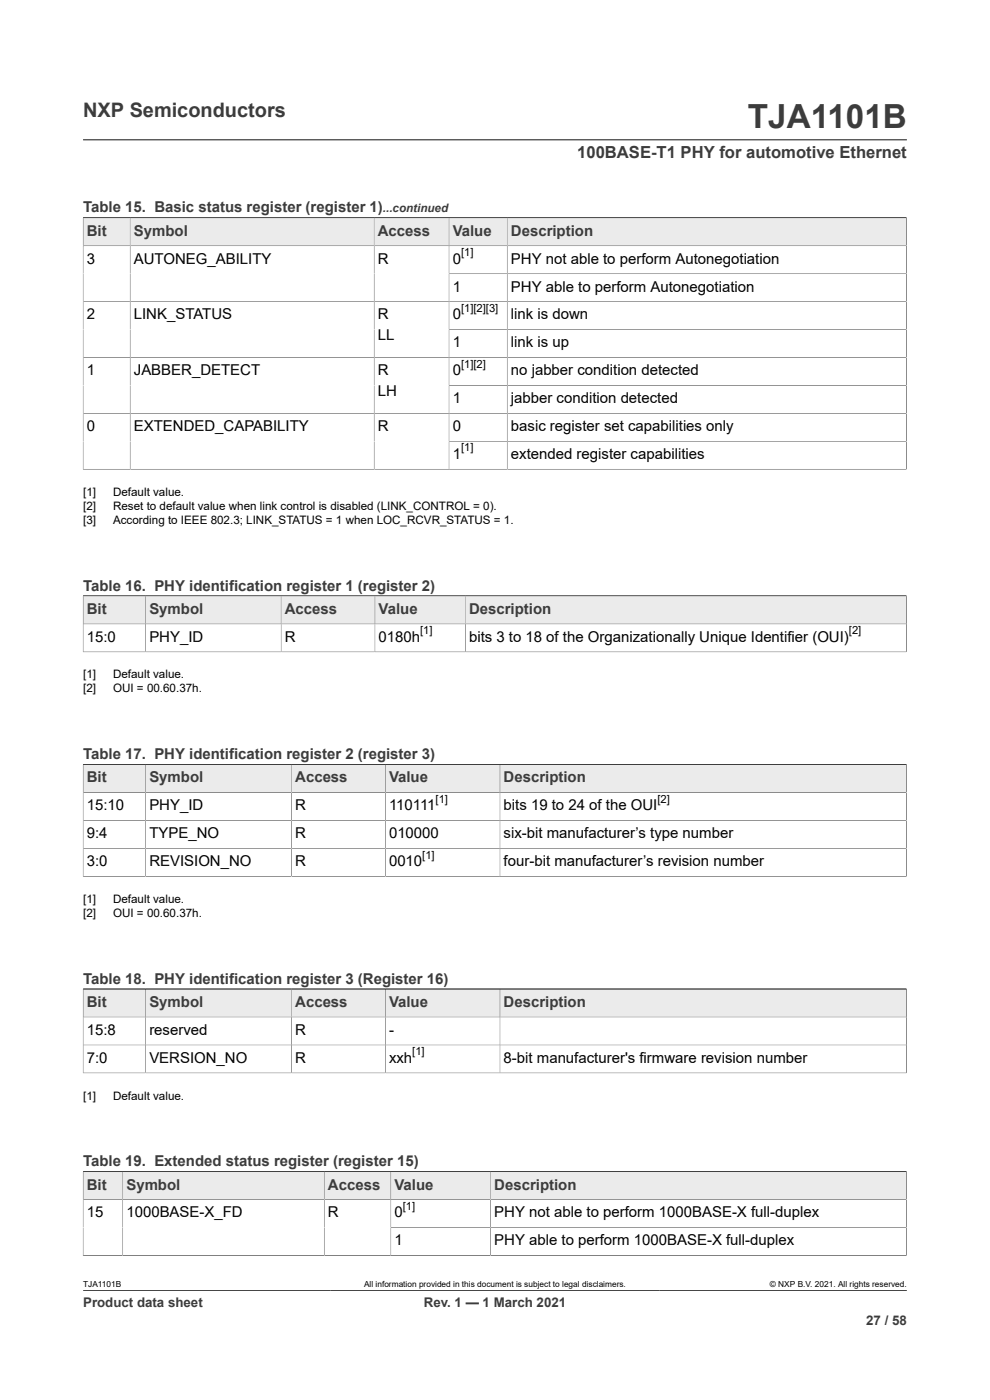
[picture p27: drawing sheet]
<svg xmlns="http://www.w3.org/2000/svg" width="210mm" height="297mm" viewBox="0 0 210 297" stroke-linecap="round" stroke-linejoin="round" font-family="sans-serif">
<defs><g id="words">
<text font-size="7.1" fill="#3c3c3c" x="158.6" y="27.2">TJA1101B</text>
<text font-size="4.2" fill="#3c3c3c" x="17.6" y="24.8">NXP Semiconductors</text>
<text font-size="3.5" fill="#3c3c3c" x="122.4" y="33.5">100BASE-T1 PHY for automotive Ethernet</text>
<g font-size="3.2" fill="#3c3c3c">
<text x="17.6" y="45.1">Table 15. Basic status register (register 1)</text>
<text x="18.4" y="50">Bit</text>
<text x="28.4" y="50">Symbol</text>
<text x="80.2" y="50">Access</text>
<text x="96" y="50">Value</text>
<text x="108.4" y="50">Description</text>
<text x="17.6" y="125.3">Table 16. PHY identification register 1 (register 2)</text>
<text x="18.4" y="130.2">Bit</text>
<text x="31.7" y="130.2">Symbol</text>
<text x="60.4" y="130.2">Access</text>
<text x="80.3" y="130.2">Value</text>
<text x="99.5" y="130.2">Description</text>
<text x="17.6" y="161.1">Table 17. PHY identification register 2 (register 3)</text>
<text x="18.4" y="166">Bit</text>
<text x="31.7" y="166">Symbol</text>
<text x="62.6" y="166">Access</text>
<text x="82.5" y="166">Value</text>
<text x="106.8" y="166">Description</text>
<text x="17.6" y="208.7">Table 18. PHY identification register 3 (Register 16)</text>
<text x="18.4" y="213.6">Bit</text>
<text x="31.7" y="213.6">Symbol</text>
<text x="62.6" y="213.6">Access</text>
<text x="82.5" y="213.6">Value</text>
<text x="106.8" y="213.6">Description</text>
<text x="17.6" y="247.4">Table 19. Extended status register (register 15)</text>
<text x="18.4" y="252.4">Bit</text>
<text x="26.8" y="252.4">Symbol</text>
<text x="69.6" y="252.4">Access</text>
<text x="83.7" y="252.4">Value</text>
<text x="104.8" y="252.4">Description</text>
</g>
<g font-size="3.2">
<text x="18.4" y="55.9">3</text>
<text x="28.4" y="55.9">AUTONEG_ABILITY</text>
<text x="80.2" y="55.9">R</text>
<text x="96" y="55.9">0</text>
<text x="108.4" y="55.9">PHY not able to perform Autonegotiation</text>
<text x="96" y="61.9">1</text>
<text x="108.4" y="61.9">PHY able to perform Autonegotiation</text>
<text x="18.4" y="67.8">2</text>
<text x="28.4" y="67.8">LINK_STATUS</text>
<text x="80.2" y="67.8">R</text>
<text x="96" y="67.8">0</text>
<text x="108.4" y="67.8">link is down</text>
<text x="80.2" y="72.2">LL</text>
<text x="96" y="73.7">1</text>
<text x="108.4" y="73.7">link is up</text>
<text x="18.4" y="79.6">1</text>
<text x="28.4" y="79.6">JABBER_DETECT</text>
<text x="80.2" y="79.6">R</text>
<text x="96" y="79.6">0</text>
<text x="108.4" y="79.6">no jabber condition detected</text>
<text x="80.2" y="84.1">LH</text>
<text x="96" y="85.6">1</text>
<text x="108.4" y="85.6">jabber condition detected</text>
<text x="18.4" y="91.5">0</text>
<text x="28.4" y="91.5">EXTENDED_CAPABILITY</text>
<text x="80.2" y="91.5">R</text>
<text x="96" y="91.5">0</text>
<text x="108.4" y="91.5">basic register set capabilities only</text>
<text x="96" y="97.4">1</text>
<text x="108.4" y="97.4">extended register capabilities</text>
<text x="18.4" y="136.1">15:0</text>
<text x="31.7" y="136.1">PHY_ID</text>
<text x="60.4" y="136.1">R</text>
<text x="80.3" y="136.1">0180h</text>
<text x="99.5" y="136.1">bits 3 to 18 of the Organizationally Unique Identifier (OUI)</text>
<text x="18.4" y="171.9">15:10</text>
<text x="31.7" y="171.9">PHY_ID</text>
<text x="62.6" y="171.9">R</text>
<text x="82.5" y="171.9">110111</text>
<text x="106.8" y="171.9">bits 19 to 24 of the OUI</text>
<text x="18.4" y="177.8">9:4</text>
<text x="31.7" y="177.8">TYPE_NO</text>
<text x="62.6" y="177.8">R</text>
<text x="82.5" y="177.8">010000</text>
<text x="106.8" y="177.8">six-bit manufacturer’s type number</text>
<text x="18.4" y="183.8">3:0</text>
<text x="31.7" y="183.8">REVISION_NO</text>
<text x="62.6" y="183.8">R</text>
<text x="82.5" y="183.8">0010</text>
<text x="106.8" y="183.8">four-bit manufacturer’s revision number</text>
<text x="18.4" y="219.5">15:8</text>
<text x="31.7" y="219.5">reserved</text>
<text x="62.6" y="219.5">R</text>
<text x="82.5" y="219.5">-</text>
<text x="18.4" y="225.5">7:0</text>
<text x="31.7" y="225.5">VERSION_NO</text>
<text x="62.6" y="225.5">R</text>
<text x="82.5" y="225.5">xxh</text>
<text x="106.8" y="225.5">8-bit manufacturer's firmware revision number</text>
<text x="18.4" y="258.3">15</text>
<text x="26.8" y="258.3">1000BASE-X_FD</text>
<text x="69.6" y="258.3">R</text>
<text x="83.7" y="258.3">0</text>
<text x="104.8" y="258.3">PHY not able to perform 1000BASE-X full-duplex</text>
<text x="83.7" y="264.2">1</text>
<text x="104.8" y="264.2">PHY able to perform 1000BASE-X full-duplex</text>
</g>
<g font-size="2.8" fill="#3c3c3c">
<text x="17.6" y="277.3">Product data sheet</text>
<text x="89.9" y="277.3">Rev. 1 — 1 March 2021</text>
<text x="183.7" y="281">27 / 58</text>
</g>
<text font-size="2.5" fill="#3c3c3c" x="81.2" y="45.1">...continued</text>
<g font-size="2.5">
<text x="17.6" y="105.2">[1]</text>
<text x="24" y="105.2">Default value.</text>
<text x="17.6" y="108.2">[2]</text>
<text x="17.6" y="111.1">[3]</text>
<text x="24" y="108.2">Reset to default value when link control is disabled (LINK_CONTROL = 0).</text>
<text x="24" y="111.1">According to IEEE 802.3; LINK_STATUS = 1 when LOC_RCVR_STATUS = 1.</text>
<text x="17.6" y="143.9">[1]</text>
<text x="24" y="143.9">Default value.</text>
<text x="17.6" y="146.9">[2]</text>
<text x="24" y="146.9">OUI = 00.60.37h.</text>
<text x="17.6" y="191.6">[1]</text>
<text x="24" y="191.6">Default value.</text>
<text x="17.6" y="194.5">[2]</text>
<text x="24" y="194.5">OUI = 00.60.37h.</text>
<text x="17.6" y="233.3">[1]</text>
<text x="24" y="233.3">Default value.</text>
</g>
<g font-size="2.4">
<text x="97.8" y="54.3">[1]</text>
<text x="97.8" y="66.1">[1][2][3]</text>
<text x="97.8" y="78">[1][2]</text>
<text x="97.8" y="95.8">[1]</text>
<text x="89.1" y="134.5">[1]</text>
<text x="180.1" y="134.5">[2]</text>
<text x="92.4" y="170.3">[1]</text>
<text x="139.4" y="170.3">[2]</text>
<text x="89.6" y="182.1">[1]</text>
<text x="87.5" y="223.8">[1]</text>
<text x="85.4" y="256.6">[1]</text>
</g>
<g font-size="1.8">
<text x="17.6" y="273.1">TJA1101B</text>
<text x="77.2" y="273.1">All information provided in this document is subject to legal disclaimers.</text>
<text x="163.3" y="273.1">© NXP B.V. 2021. All rights reserved.</text>
</g>
</g></defs>
<path d="M17.6 29.7h174.8M17.6 46.2h174.7" fill="none" stroke="#3c3c3c" stroke-width=".21"/>
<path d="M17.7 46.3h9.8v5.8h-9.8z" fill="#ebebeb"/>
<path d="M17.6 46.2h10v5.9h-10z" fill="none" stroke="#3c3c3c" stroke-width=".21"/>
<path d="M27.7 46.3h51.6v5.8h-51.6z" fill="#ebebeb"/>
<path d="M27.6 46.2h51.8v5.9h-51.8z" fill="none" stroke="#3c3c3c" stroke-width=".21"/>
<path d="M79.4 46.3h15.8v5.8h-15.8z" fill="#ebebeb"/>
<path d="M79.4 46.2h15.8v5.9h-15.8z" fill="none" stroke="#3c3c3c" stroke-width=".21"/>
<path d="M95.3 46.3h12.2v5.8h-12.2z" fill="#ebebeb"/>
<path d="M95.2 46.2h12.4v5.9h-12.4z" fill="none" stroke="#3c3c3c" stroke-width=".21"/>
<path d="M107.7 46.3h84.5v5.8h-84.5z" fill="#ebebeb"/>
<g fill="none" stroke="#3c3c3c" stroke-width=".21">
<path d="M17.6 46.2h174.7v53.4M27.6 52.1v47.5M79.4 52.1v47.5M95.2 52.1v47.5M107.6 46.2v53.4M192.3 52.1h-174.7v47.5M192.3 58.1h-97.1M17.6 64h174.7M17.6 75.8h174.7M95.2 69.9h97.1M17.6 99.6h174.7M17.6 87.7h174.7"/>
<path d="M95.2 81.8h97.1M192.3 93.6h-97.1M17.6 126.4h174.7"/>
</g>
<path d="M17.7 126.5h13.1v5.8h-13.1z" fill="#ebebeb"/>
<path d="M17.6 126.4h13.3v6h-13.3z" fill="none" stroke="#3c3c3c" stroke-width=".21"/>
<path d="M31 126.5h28.6v5.8h-28.6z" fill="#ebebeb"/>
<path d="M30.9 126.4h28.7v6h-28.7z" fill="none" stroke="#3c3c3c" stroke-width=".21"/>
<path d="M59.7 126.5h19.8v5.8h-19.8z" fill="#ebebeb"/>
<path d="M59.6 126.4h19.9v6h-19.9z" fill="none" stroke="#3c3c3c" stroke-width=".21"/>
<path d="M79.6 126.5h19v5.8h-19z" fill="#ebebeb"/>
<path d="M79.5 126.4h19.2v6h-19.2z" fill="none" stroke="#3c3c3c" stroke-width=".21"/>
<path d="M98.8 126.5h93.4v5.8h-93.4z" fill="#ebebeb"/>
<path d="M17.6 138.3h174.7M17.6 126.4h174.7v12M30.9 132.4v5.9M59.6 132.4v5.9M79.5 132.4v5.9M98.7 126.4v11.9M192.3 132.4h-174.7v6M17.6 162.2h174.7" fill="none" stroke="#3c3c3c" stroke-width=".21"/>
<path d="M17.7 162.3h13.1v5.8h-13.1z" fill="#ebebeb"/>
<path d="M17.6 162.2h13.3v5.9h-13.3z" fill="none" stroke="#3c3c3c" stroke-width=".21"/>
<path d="M31 162.3h30.8v5.8h-30.8z" fill="#ebebeb"/>
<path d="M30.9 162.2h30.9v5.9h-30.9z" fill="none" stroke="#3c3c3c" stroke-width=".21"/>
<path d="M61.9 162.3h19.8v5.8h-19.8z" fill="#ebebeb"/>
<path d="M61.8 162.2h19.9v5.9h-19.9z" fill="none" stroke="#3c3c3c" stroke-width=".21"/>
<path d="M81.8 162.3h24.2v5.8h-24.2z" fill="#ebebeb"/>
<path d="M81.7 162.2h24.4v5.9h-24.4z" fill="none" stroke="#3c3c3c" stroke-width=".21"/>
<path d="M106.1 162.3h86.1v5.8h-86.1z" fill="#ebebeb"/>
<path d="M17.6 180h174.7M17.6 162.2h174.7v23.8M30.9 168.1v17.8M61.8 168.1v17.8M81.7 168.1v17.8M106.1 162.2v23.7M192.3 168.1h-174.7v17.9M192.3 174.1h-174.7M17.6 185.9h174.7M17.6 209.8h174.7" fill="none" stroke="#3c3c3c" stroke-width=".21"/>
<path d="M17.7 209.9h13.1v5.8h-13.1z" fill="#ebebeb"/>
<path d="M17.6 209.8h13.3v6h-13.3z" fill="none" stroke="#3c3c3c" stroke-width=".21"/>
<path d="M31 209.9h30.8v5.8h-30.8z" fill="#ebebeb"/>
<path d="M30.9 209.8h30.9v6h-30.9z" fill="none" stroke="#3c3c3c" stroke-width=".21"/>
<path d="M61.9 209.9h19.8v5.8h-19.8z" fill="#ebebeb"/>
<path d="M61.8 209.8h19.9v6h-19.9z" fill="none" stroke="#3c3c3c" stroke-width=".21"/>
<path d="M81.8 209.9h24.2v5.8h-24.2z" fill="#ebebeb"/>
<path d="M81.7 209.8h24.4v6h-24.4z" fill="none" stroke="#3c3c3c" stroke-width=".21"/>
<path d="M106.1 209.9h86.1v5.8h-86.1z" fill="#ebebeb"/>
<path d="M17.6 209.8h174.7v17.9M30.9 215.8v11.8M61.8 215.8v11.8M81.7 215.8v11.8M106.1 209.8v17.8M192.3 215.8h-174.7v11.9M17.6 227.6h174.7M192.3 221.7h-174.7M17.6 248.6h174.7" fill="none" stroke="#3c3c3c" stroke-width=".21"/>
<path d="M17.7 248.6h8.3v5.8h-8.3z" fill="#ebebeb"/>
<path d="M17.6 248.6h8.4v5.9h-8.4z" fill="none" stroke="#3c3c3c" stroke-width=".21"/>
<path d="M26.1 248.6h42.6v5.8h-42.6z" fill="#ebebeb"/>
<path d="M26 248.6h42.8v5.9h-42.8z" fill="none" stroke="#3c3c3c" stroke-width=".21"/>
<path d="M68.9 248.6h13.9v5.8h-13.9z" fill="#ebebeb"/>
<path d="M68.8 248.6h14.1v5.9h-14.1z" fill="none" stroke="#3c3c3c" stroke-width=".21"/>
<path d="M83 248.6h21v5.8h-21z" fill="#ebebeb"/>
<path d="M82.9 248.6h21.2v5.9h-21.2z" fill="none" stroke="#3c3c3c" stroke-width=".21"/>
<path d="M104.1 248.6h88.1v5.8h-88.1z" fill="#ebebeb"/>
<path d="M17.6 248.6h174.7v17.8M26 254.5v11.8M68.8 254.5v11.8M82.9 254.5v11.8M104.1 248.6v17.7M192.3 254.5h-174.7v11.9M17.6 273.8h174.8M82.9 260.4h109.4M192.3 266.3h-174.7" fill="none" stroke="#3c3c3c" stroke-width=".21"/>
<use href="#words"/>
</svg>
